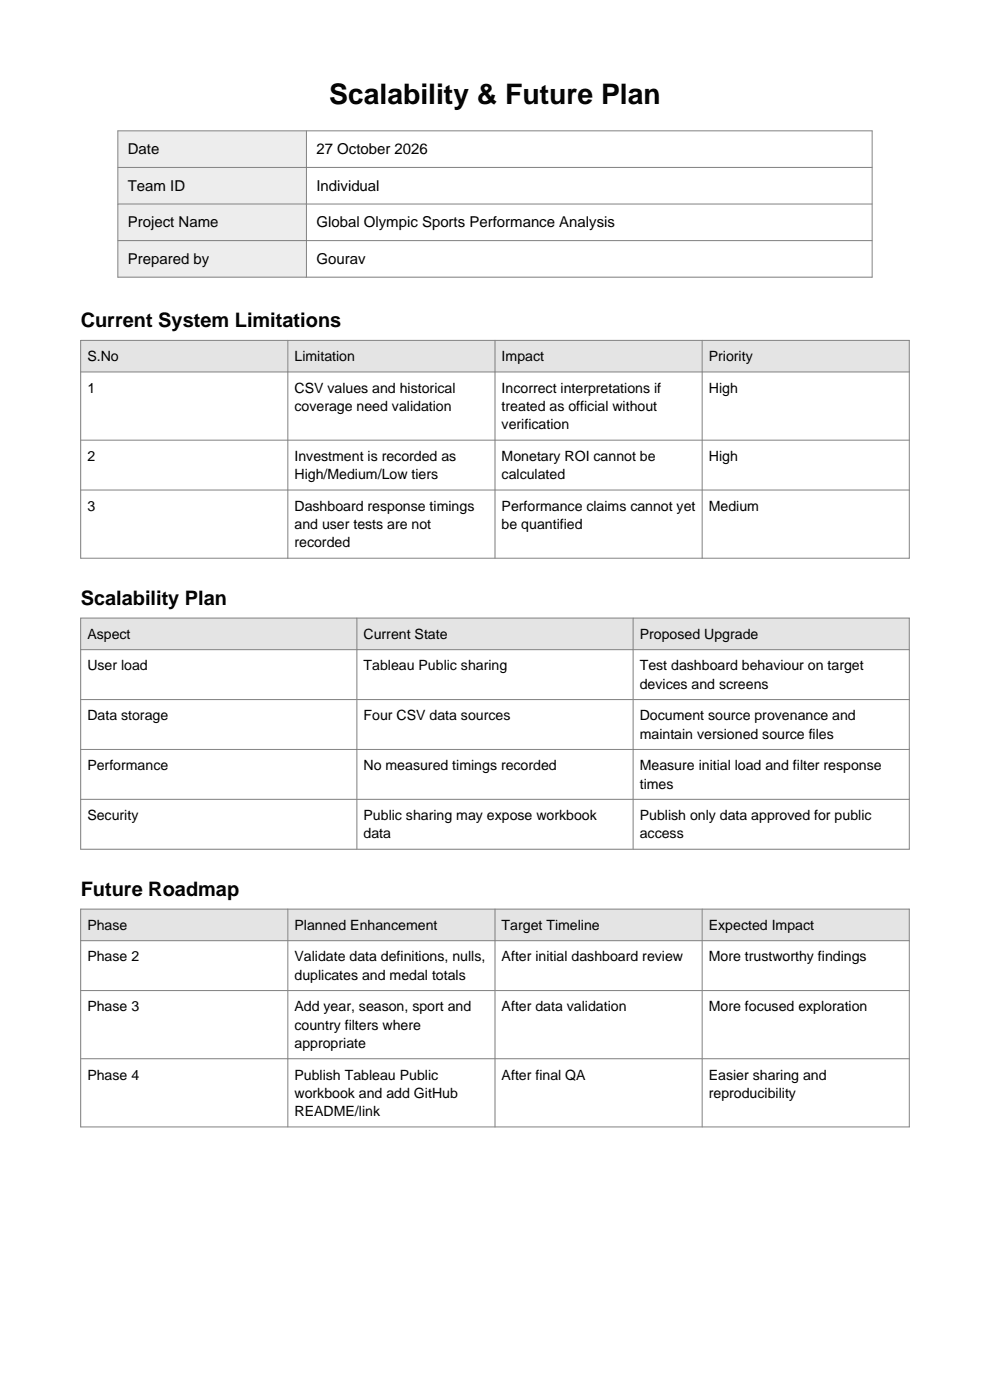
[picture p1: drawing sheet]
<svg xmlns="http://www.w3.org/2000/svg" width="210mm" height="297mm" viewBox="0 0 210 297" stroke-linecap="round" stroke-linejoin="round" font-family="sans-serif">
<defs><g id="words">
<text font-size="6" x="69.8" y="22.1">Scalability &amp; Future Plan</text>
<g font-size="4.2">
<text x="17.1" y="69.4">Current System Limitations</text>
<text x="17.1" y="128.3">Scalability Plan</text>
<text x="17.1" y="190">Future Roadmap</text>
</g>
<g font-size="3.2">
<text x="27.1" y="32.7">Date</text>
<text x="67.1" y="32.7">27 October 2026</text>
<text x="27.1" y="40.5">Team ID</text>
<text x="67.1" y="40.5">Individual</text>
<text x="27.1" y="48.2">Project Name</text>
<text x="67.1" y="48.2">Global Olympic Sports Performance Analysis</text>
<text x="27.1" y="56">Prepared by</text>
<text x="67.1" y="56">Gourav</text>
</g>
<g font-size="3">
<text x="18.5" y="76.6">S.No</text>
<text x="62.5" y="76.6">Limitation</text>
<text x="106.4" y="76.6">Impact</text>
<text x="150.4" y="76.6">Priority</text>
<text x="18.5" y="83.3">1</text>
<text x="62.5" y="83.3">CSV values and historical</text>
<text x="106.4" y="83.3">Incorrect interpretations if</text>
<text x="150.4" y="83.3">High</text>
<text x="62.5" y="87.2">coverage need validation</text>
<text x="106.4" y="87.2">treated as official without</text>
<text x="106.4" y="91.1">verification</text>
<text x="18.5" y="97.8">2</text>
<text x="62.5" y="97.8">Investment is recorded as</text>
<text x="62.5" y="101.7">High/Medium/Low tiers</text>
<text x="106.4" y="97.8">Monetary ROI cannot be</text>
<text x="106.4" y="101.7">calculated</text>
<text x="150.4" y="97.8">High</text>
<text x="18.5" y="108.4">3</text>
<text x="62.5" y="108.4">Dashboard response timings</text>
<text x="62.5" y="112.2">and user tests are not</text>
<text x="106.4" y="108.4">Performance claims cannot yet</text>
<text x="106.4" y="112.2">be quantified</text>
<text x="150.4" y="108.4">Medium</text>
<text x="62.5" y="116.1">recorded</text>
<text x="18.5" y="135.5">Aspect</text>
<text x="77.1" y="135.5">Current State</text>
<text x="135.7" y="135.5">Proposed Upgrade</text>
<text x="18.5" y="142.2">User load</text>
<text x="77.1" y="142.2">Tableau Public sharing</text>
<text x="135.7" y="142.2">Test dashboard behaviour on target</text>
<text x="135.7" y="146.1">devices and screens</text>
<text x="18.5" y="152.8">Data storage</text>
<text x="77.1" y="152.8">Four CSV data sources</text>
<text x="135.7" y="152.8">Document source provenance and</text>
<text x="135.7" y="156.7">maintain versioned source files</text>
<text x="18.5" y="163.4">Performance</text>
<text x="77.1" y="163.4">No measured timings recorded</text>
<text x="135.7" y="163.4">Measure initial load and filter response</text>
<text x="135.7" y="167.3">times</text>
<text x="18.5" y="174">Security</text>
<text x="77.1" y="174">Public sharing may expose workbook</text>
<text x="135.7" y="174">Publish only data approved for public</text>
<text x="77.1" y="177.9">data</text>
<text x="135.7" y="177.9">access</text>
<text x="18.5" y="197.3">Phase</text>
<text x="62.5" y="197.3">Planned Enhancement</text>
<text x="106.4" y="197.3">Target Timeline</text>
<text x="150.4" y="197.3">Expected Impact</text>
<text x="18.5" y="204">Phase 2</text>
<text x="62.5" y="204">Validate data definitions, nulls,</text>
<text x="106.4" y="204">After initial dashboard review</text>
<text x="150.4" y="204">More trustworthy findings</text>
<text x="62.5" y="207.9">duplicates and medal totals</text>
<text x="18.5" y="214.6">Phase 3</text>
<text x="62.5" y="214.6">Add year, season, sport and</text>
<text x="106.4" y="214.6">After data validation</text>
<text x="150.4" y="214.6">More focused exploration</text>
<text x="62.5" y="218.4">country filters where</text>
<text x="62.5" y="222.3">appropriate</text>
<text x="18.5" y="229">Phase 4</text>
<text x="62.5" y="229">Publish Tableau Public</text>
<text x="62.5" y="232.9">workbook and add GitHub</text>
<text x="106.4" y="229">After final QA</text>
<text x="150.4" y="229">Easier sharing and</text>
<text x="150.4" y="232.9">reproducibility</text>
<text x="62.5" y="236.8">README/link</text>
</g>
</g></defs>
<path d="M25 27.8h40v31h-40z" fill-rule="evenodd" fill="#e9eef5"/>
<path d="M25 27.8h160v31h-160zM25 35.5h160M65 27.8v31M25 43.3h160M25 51h160" fill="none" stroke="#808080" stroke-width=".21"/>
<path d="M17.1 72.2h175.8v6.7h-175.8z" fill-rule="evenodd" fill="#dce6f1"/>
<path d="M17.1 72.2h175.8v46.2h-175.8zM17.1 78.9h175.8M61.1 72.2v46.2M105 72.2v46.2M148.9 72.2v46.2M17.1 93.4h175.8M17.1 104h175.8" fill="none" stroke="#808080" stroke-width=".21"/>
<path d="M17.1 131.1h175.8v6.7h-175.8z" fill-rule="evenodd" fill="#dce6f1"/>
<path d="M17.1 131.1h175.8v49.1h-175.8zM17.1 137.8h175.8M75.7 131.1v49.1M134.3 131.1v49.1M17.1 148.4h175.8M17.1 159h175.8M17.1 169.6h175.8" fill="none" stroke="#808080" stroke-width=".21"/>
<path d="M17.1 192.9h175.8v6.7h-175.8z" fill-rule="evenodd" fill="#dce6f1"/>
<path d="M17.1 192.9h175.8v46.2h-175.8zM17.1 199.6h175.8M61.1 192.9v46.2M105 192.9v46.2M148.9 192.9v46.2M17.1 210.1h175.8M17.1 224.6h175.8" fill="none" stroke="#808080" stroke-width=".21"/>
<use href="#words"/>
</svg>
